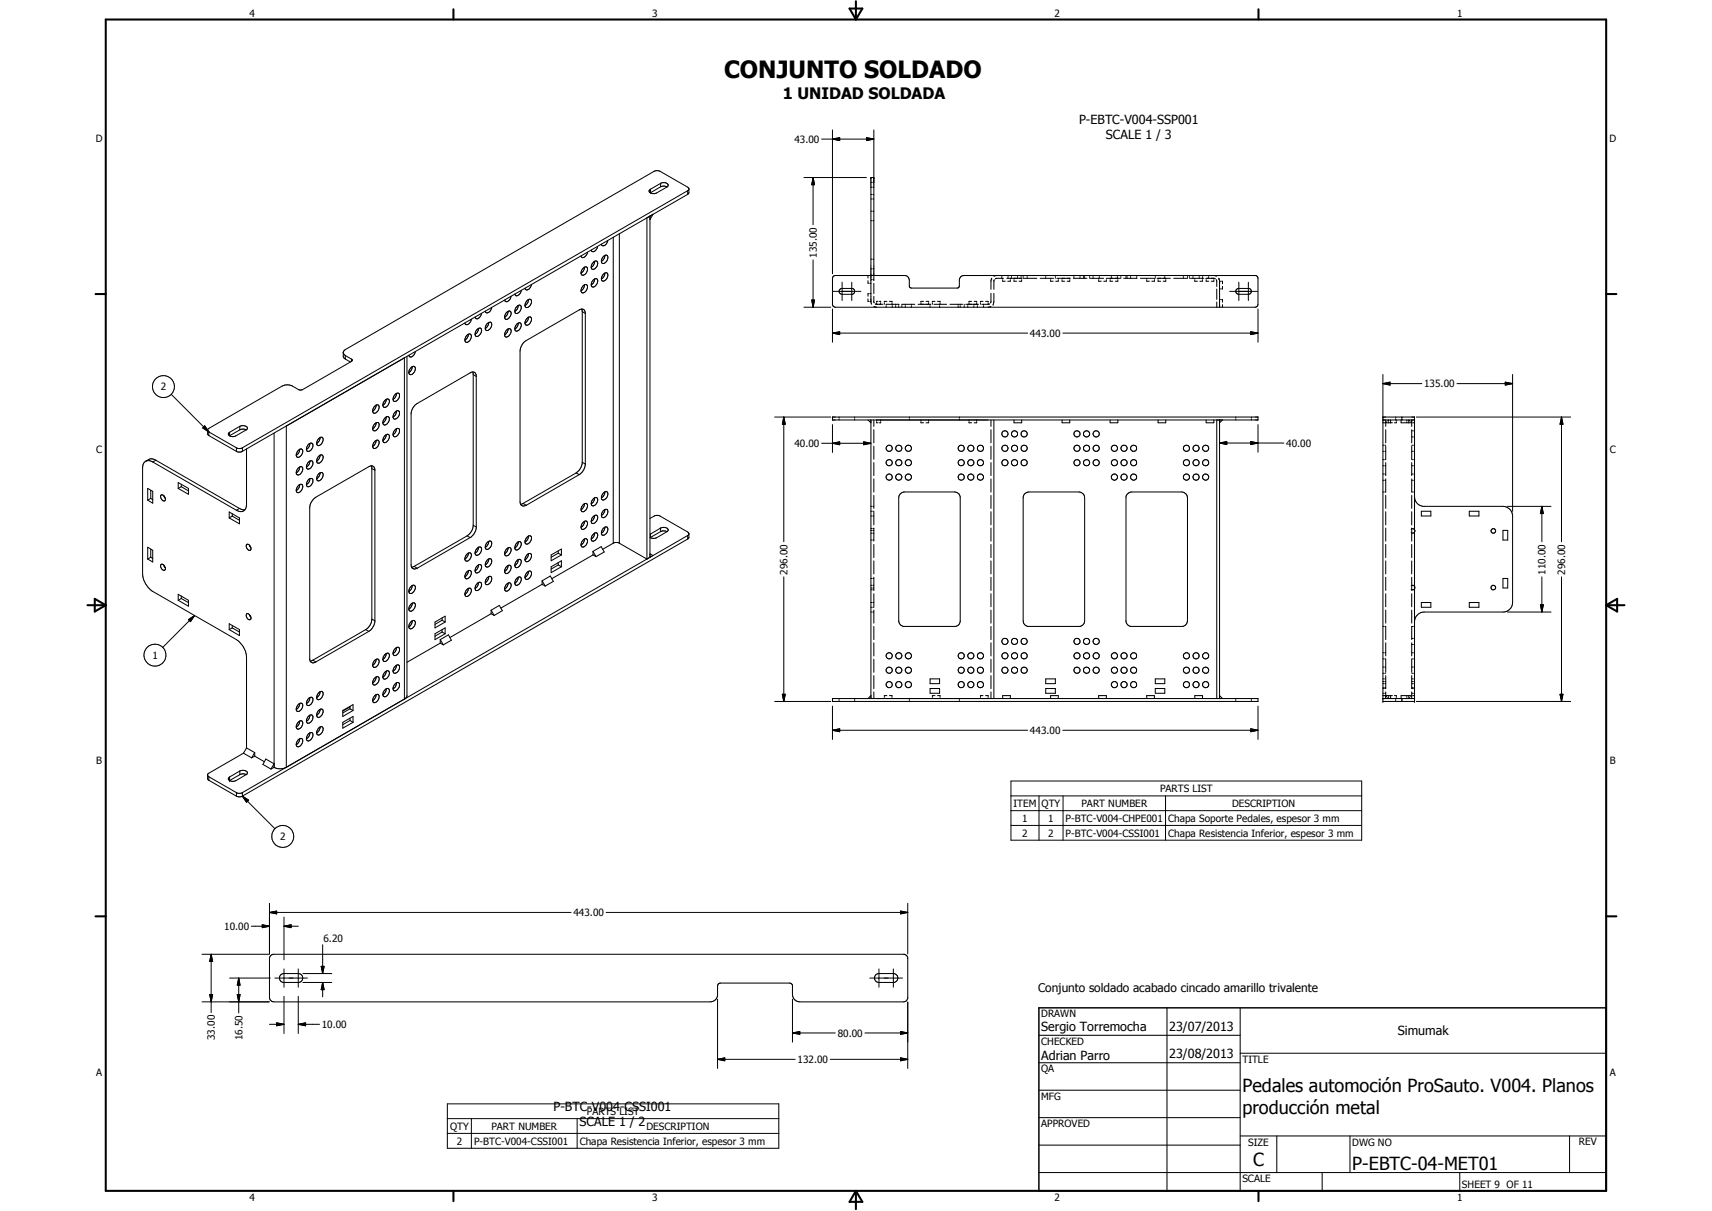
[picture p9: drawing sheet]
<svg xmlns="http://www.w3.org/2000/svg" width="594mm" height="420mm" viewBox="0 0 594 420" stroke-linecap="round" stroke-linejoin="round" font-family="sans-serif">
<defs><g id="words">
<text font-size="8.2" x="251.3" y="27">CONJUNTO SOLDADO</text>
<g font-size="6.3">
<text x="431.1" y="379">Pedales automoción ProSauto. V004. Planos</text>
<text x="431.1" y="386.5">producción metal</text>
<text x="434.8" y="404.7">C</text>
<text x="469.2" y="406">P-EBTC-04-MET01</text>
</g>
<text font-size="5.5" x="271.6" y="34.3">1 UNIDAD SOLDADA</text>
<g font-size="4.4">
<text x="374.4" y="43.2">P-EBTC-V004-SSP001</text>
<text x="383.8" y="48.4">SCALE 1 / 3</text>
<text x="361.3" y="357.5">Sergio Torremocha</text>
<text x="405.7" y="357.7">23/07/2013</text>
<text x="485" y="359.2">Simumak</text>
<text x="361.3" y="367.9">Adrian Parro</text>
<text x="405.7" y="367.2">23/08/2013</text>
<text x="192.1" y="385.5">P-BTC-V004-CSSI001</text>
<text x="201.1" y="390.7">SCALE 1 / 2</text>
</g>
<text font-size="4.1" x="360.2" y="344.3">Conjunto soldado acabado cincado amarillo trivalente</text>
<g font-size="3.5">
<text x="86.6" y="5.8">4</text>
<text x="226.3" y="5.8">3</text>
<text x="365.9" y="5.8">2</text>
<text x="505.6" y="5.8">1</text>
<text x="33.3" y="49.4">D</text>
<text x="275.7" y="49.6">43.00</text>
<text x="558.5" y="49.4">D</text>
<text x="283.5" y="89.4" transform="rotate(-90 283.5 89.4)">135.00</text>
<text x="357.4" y="116.9">443.00</text>
<text x="55.8" y="135.5">2</text>
<text x="494.2" y="134.4">135.00</text>
<text x="275.7" y="155.1">40.00</text>
<text x="446.4" y="155">40.00</text>
<text x="33.4" y="157.3">C</text>
<text x="558.6" y="157.3">C</text>
<text x="273.3" y="199.3" transform="rotate(-90 273.3 199.3)">296.00</text>
<text x="536.3" y="199.3" transform="rotate(-90 536.3 199.3)">110.00</text>
<text x="543.1" y="199.3" transform="rotate(-90 543.1 199.3)">296.00</text>
<text x="52.9" y="228.6">1</text>
<text x="357.4" y="254.6">443.00</text>
<text x="33.4" y="265.2">B</text>
<text x="558.6" y="265.2">B</text>
<text x="402.5" y="274.9">PARTS LIST</text>
<text x="351.7" y="280">ITEM</text>
<text x="361.4" y="280">QTY</text>
<text x="375.3" y="280">PART NUMBER</text>
<text x="427.6" y="280">DESCRIPTION</text>
<text x="354.7" y="285.1">1</text>
<text x="363.8" y="285.1">1</text>
<text x="369.8" y="285.1">P-BTC-V004-CHPE001</text>
<text x="405.4" y="285.2">Chapa Soporte Pedales, espesor 3 mm</text>
<text x="97.2" y="291.5">2</text>
<text x="354.7" y="290.2">2</text>
<text x="363.8" y="290.2">2</text>
<text x="369.8" y="290.2">P-BTC-V004-CSSI001</text>
<text x="405.4" y="290.3">Chapa Resistencia Inferior, espesor 3 mm</text>
<text x="199" y="317.8">443.00</text>
<text x="77.8" y="322.6">10.00</text>
<text x="112.2" y="326.9">6.20</text>
<text x="361.3" y="353">DRAWN</text>
<text x="111.7" y="356.7">10.00</text>
<text x="290.7" y="359.6">80.00</text>
<text x="74.5" y="360.8" transform="rotate(-90 74.5 360.8)">33.00</text>
<text x="84.1" y="360.9" transform="rotate(-90 84.1 360.9)">16.50</text>
<text x="361.3" y="362.5">CHECKED</text>
<text x="276.8" y="368.9">132.00</text>
<text x="431.1" y="368.7">TITLE</text>
<text x="33.4" y="373.2">A</text>
<text x="361.3" y="372.1">QA</text>
<text x="558.6" y="373.2">A</text>
<text x="361.3" y="381.6">MFG</text>
<text x="203.6" y="386.8">PARTS LIST</text>
<text x="156.2" y="392">QTY</text>
<text x="170.5" y="392">PART NUMBER</text>
<text x="224.3" y="392">DESCRIPTION</text>
<text x="361.3" y="391.1">APPROVED</text>
<text x="158.5" y="397.1">2</text>
<text x="164.5" y="397.1">P-BTC-V004-CSSI001</text>
<text x="201.2" y="397.2">Chapa Resistencia Inferior, espesor 3 mm</text>
<text x="433.1" y="397.5">SIZE</text>
<text x="469.2" y="397.5">DWG NO</text>
<text x="547.9" y="397.4">REV</text>
<text x="431.1" y="410.2">SCALE</text>
<text x="507.3" y="412.3">SHEET 9 OF 11</text>
<text x="86.6" y="416.7">4</text>
<text x="226.3" y="416.7">3</text>
<text x="365.9" y="416.7">2</text>
<text x="505.6" y="416.7">1</text>
</g>
</g></defs>
<g fill="none" stroke="#000" stroke-width=".35">
<path d="M285.1 48.3h18.1M288.9 48.3l2.5-.5v1zM288.9 45.1v49.9M300.7 47.8l2.5 .5-2.5 .5zM303.2 45.1v52.3M225.5 75l1.1-.7-1.1 1.9M225.5 75v118.3M225.5 75l-1 .6v118.4M225.7 65.7v1.2M225.7 66.9h-.1M229.2 63.6a1.68 1.68 0 0 1 2.7 .8l-.5 .5M229.2 63.6l-3.5 2.1"/>
<path d="M229.2 64.8l-3.5 2.1M229.2 63.6v1.2M229.2 64.8l1.3-.2 .9 .3M231.4 64.9l-3.5 2a1.74 1.74 0 0 1-2.7-.8l.5-.4M238.6 67.4l.4-.4v-1.6l-.4-.5-9.5-5.5-1.1-.2-1 .2-107.2 61.9-.7 .9v1.5l.7 .9M238.6 66.2l-154.5 89.2M238.6 67.4l-154.5 89.2M238.6 66.2v1.2M239 65.7l-.4 .5M279 61.6h21.6M282.1 61.6l.6 2.5h-1zM282.1 61.6v16.4"/>
<path d="M302.2 63.2h.3M302.2 64.9h.3M302.2 73.3h.3M302.2 76.6h.3M302.2 69h.3M302.2 67.5h.3M302.9 63.2h.3M302.9 64.9h.3M302.9 73.3h.3M302.9 76.6h.3M302.9 69h.3M302.9 67.5h.3"/>
<path d="M303.2 61.6h-1v43M184.4 98.7a1.61 1.61 0 0 1-2.1 1.7l-.1-.4M202.3 99.2l.8-.5a.99 .99 0 0 1 .8 .7 .99 .99 0 0 1-.3 1.1 1.16 1.16 0 0 1-.7 .9 1.16 1.16 0 0 1-1.2-.1l.1-1.3zM202.5 92.9l.6-.3a1.01 1.01 0 0 1 .8 .7 1.01 1.01 0 0 1-.3 1.1 1.16 1.16 0 0 1-1.9 .7 2.27 2.27 0 0 1 .8-2.2zM202.8 92.7a2.36 2.36 0 0 1-1.2 2.1M202.8 98.8v.3a2.23 2.23 0 0 1-1.2 1.8M203.9 87.5a1.96 1.96 0 0 1-2 1.8l-.3-.5M205.8 91.1l.4-.4a.86 .86 0 0 1 1.2 .2 .86 .86 0 0 1-.1 1.1 1.48 1.48 0 0 1-2 1.3 1.96 1.96 0 0 1 .5-2.2zM205.8 97.2a.91 .91 0 0 1 1.4-.4 .91 .91 0 0 1 .1 1.4 1.42 1.42 0 0 1-2 1.2 2.05 2.05 0 0 1 .5-2.2zM206.3 96.8a2.36 2.36 0 0 1-1.2 2M206.3 90.7l-.4 1.3-.8 .8M207.4 85.5a1.54 1.54 0 0 1-2.1 1.6l-.2-.4"/>
<path d="M209.3 89.1a.88 .88 0 0 1 1.3-.5 .88 .88 0 0 1 .2 1.4 1.28 1.28 0 0 1-.7 1.2 1.28 1.28 0 0 1-1.4-.1v-1zM209.3 95.2l.7-.5a.97 .97 0 0 1 1 .6 .97 .97 0 0 1-.3 1.1l-1.2 1.1a1.04 1.04 0 0 1-.9-.7 1.04 1.04 0 0 1 .4-1.1zM209.9 88.6a2.34 2.34 0 0 1-1.2 2.1M209.9 94.7a2.46 2.46 0 0 1-1.2 2.1M210.9 83.4a1.66 1.66 0 0 1-2.1 1.7l-.1-.4M212.8 82.3v106.2M214.9 81.1v107.4M282.1 90.2v16.4M289.1 96l.8-.4h24a1.65 1.65 0 0 1 1.6 1.7v2.1l.7 .5h16l.7-.5 .2-3 .6-.6 .9-.2h101l.7 .4 .2 .6v9l-.2 .6-.7 .4h-145.7l-.8-.4-.2-.6v-9zM292.2 97.9v6.4M295.6 97.9v6.4M301.2 97.4v.9h.3"/>
<path d="M301.2 95.6v.9M301.9 98.3h.3M302.2 89.9h.3M302.2 93.3h.3M302.2 97h.3M302.2 95.5h.3M302.9 89.9h.3M302.9 93.3h.3M302.9 97h.3M302.9 95.5h.3M303.2 98.3v3.6M344.1 96.6l-.2 1v2.8"/>
<path d="M345 97.1l-.1 3.3M345.9 95.6l-1 .2M347.6 95.6v.3M347.6 96.3v.3M347.9 96.6v.3M347.9 97.3v.3h.9M348.2 96.6l-2.8 .1M349.4 96.6h5.1v.3M349.8 95.6v.3M349.8 96.3v.3M350.6 96.6v.3M350.6 97.3v.3h-.9"/>
<path d="M351 95.6v.3M351 96.3v.3M351.9 96.6v.3M351.9 97.3v.3h.9M353.1 95.6v.3M353.1 96.3v.3M354.3 95.6v.3M354.3 96.3v.3M354.5 97.3v.3h-.9M355 95.6v.3M355 96.3v.3M355.2 96.6h4.6"/>
<path d="M356.4 95.6v.3M356.4 96.3v.3M361 96.6h4.6M362.9 95.6v.3M362.9 96.3v.3M364.6 96.6v.3M364.6 97.3v.3h.9M366.2 95.6v.3M366.2 96.3v.3M366.7 96.6h4.7M367.2 96.6v.3M367.2 97.3v.3h-.9"/>
<path d="M368.5 96.6v.3M368.5 97.3v.3h.9M371.2 96.6v.3M371.2 97.3v.3h-.9M372.5 96.6h4.7M372.7 95.6v.3M372.7 96.3v.3M374.8 95.6v.3M374.8 96.3v.3M376 95.6v.3M376 96.3v.3M376.4 95.6v.3"/>
<path d="M376.4 96.3v.3M378.1 95.6v.3M378.1 96.3v.3M378.3 96.6h4.7M379.3 95.6v.3M379.3 96.3v.3M381.2 96.6v.3M381.2 97.3v.3h.9M381.5 95.6v.3M381.5 96.3v.3M383.9 96.6v.3M383.9 97.3v.3h-.9"/>
<path d="M384.1 96.6h4.7M385.2 96.6v.3M385.2 97.3v.3h.9M385.6 95.6v.3M385.6 96.3v.3M387.8 95.6v.3M387.8 96.3v.3M387.9 96.6v.3M387.9 97.3v.3h-.9M389 95.6v.3M389 96.3v.3M389.9 96.6h4.6"/>
<path d="M390.7 95.6v.3M390.7 96.3v.3M391.1 95.6v.3M391.1 96.3v.3M392.3 95.6v.3M392.3 96.3v.3M394.5 95.6v.3M394.5 96.3v.3M395.7 96.6h4.6M397.9 96.6v.3M397.9 97.3v.3h.9M400.6 96.6v.3"/>
<path d="M400.6 97.3v.3h-.9M400.9 95.6v.3M400.9 96.3v.3M401.5 96.6h4.6M401.9 96.6v.3M401.9 97.3v.3h.9M404.2 95.6v.3M404.2 96.3v.3M404.5 96.6v.3M404.5 97.3v.3h-.9M407.3 96.6h4.6M410.6 95.6v.3"/>
<path d="M410.6 96.3v.3M412.1 95.6v.3M412.1 96.3v.3M412.7 95.6v.3M412.7 96.3v.3M413.1 96.6h4.6M414 95.6v.3M414 96.3v.3M414.6 96.6v.3M414.6 97.3v.3h.9M416.1 95.6v.3M416.1 96.3v.3"/>
<path d="M417.3 97.3v.3h-.9M417.3 95.6v.3M417.3 96.3v.6M418.5 97.3v.3h.9M419.4 95.6v.3M419.4 96.3v.3M421.2 96.6h-2.7v.3M421.2 96.6v.3M421.2 97.3v.3h-.9M421.2 96.6l.5 .1M421.2 95.6l1 .2M422.1 97.1l.1 2.3"/>
<path d="M422.9 96.6l.3 1M423.2 97.6v9M423.2 97.6h.3M423.9 97.6h.3v.9M424.2 99.4v.8h-.3M429.9 97.9v6.4M433.2 97.9v6.4M162 116.4l.8-.5a.99 .99 0 0 1 .8 .7 .99 .99 0 0 1-.3 1 1.11 1.11 0 0 1-.8 1 1.11 1.11 0 0 1-1.2-.4l.2-1.1zM162.5 116a2.47 2.47 0 0 1-1.2 2M163.6 110.7a1.66 1.66 0 0 1-2.1 1.7l-.2-.3M165.5 114.3a.91 .91 0 0 1 1.4-.4 .91 .91 0 0 1 .1 1.4 1.42 1.42 0 0 1-2 1.2 2.05 2.05 0 0 1 .5-2.2zM166 113.9a2.36 2.36 0 0 1-1.2 2.1"/>
<path d="M167.1 108.7a1.65 1.65 0 0 1-2 1.8l-.2-.5M169 112.3l.7-.5a.97 .97 0 0 1 1 .6 .97 .97 0 0 1-.3 1.1l-1.2 1.2a1.04 1.04 0 0 1-.9-.8 1.04 1.04 0 0 1 .4-1.1zM169.6 111.9a2.46 2.46 0 0 1-1.2 2.1M170.6 106.7a1.61 1.61 0 0 1-2.1 1.6l-.1-.4M176 114.3l.4-.2a.94 .94 0 0 1 1 .5 .94 .94 0 0 1-.3 1.2 1.17 1.17 0 0 1-.7 1 1.17 1.17 0 0 1-1.2-.2v-1zM176 108.2l.6-.3a.99 .99 0 0 1 .8 .7 .99 .99 0 0 1-.3 1 1.2 1.2 0 0 1-1.8 1 1.94 1.94 0 0 1 .7-2.4zM176.3 108a2.46 2.46 0 0 1-1.2 2.1M176.3 114.1a2.46 2.46 0 0 1-1.2 2.1M177.3 102.8a1.56 1.56 0 0 1-2 1.6l-.2-.3M179.5 106.2a.84 .84 0 0 1 1.2-.1 .84 .84 0 0 1 .1 1.2 1.29 1.29 0 0 1-.7 1.2 1.29 1.29 0 0 1-1.4-.1 2.27 2.27 0 0 1 .8-2.2zM179.5 112.3a.91 .91 0 0 1 1.3 .1 .91 .91 0 0 1-.2 1.3 1.14 1.14 0 0 1-.6 1.1 1.14 1.14 0 0 1-1.3-.2 2.3 2.3 0 0 1 .8-2.3zM179.8 106a2.46 2.46 0 0 1-1.2 2.1"/>
<path d="M179.8 112.1a2.36 2.36 0 0 1-1.2 2.1M180.9 100.8a1.81 1.81 0 0 1-2 1.7l-.3-.5M182.8 104.4l.7-.5a.84 .84 0 0 1 .9 .4 .84 .84 0 0 1-.1 1 1.28 1.28 0 0 1-.7 1.2 1.28 1.28 0 0 1-1.4-.2v-.9zM182.8 110.5l.9-.6a.89 .89 0 0 1 .8 .6 .89 .89 0 0 1-.2 .9 1.28 1.28 0 0 1-.7 1.2 1.28 1.28 0 0 1-1.4-.1v-1zM183.4 103.9a2.39 2.39 0 0 1-1.2 2.1M183.4 110.1l-.3 1-.9 1M201.8 107.2l.3 .9M202.1 108.1v52.6a5.1 5.1 0 0 1-2.2 3.4M202.1 108.1l1 .7M203.1 108.8v52.2M203.1 108.8a1.29 1.29 0 0 0-.6-1.4 1.29 1.29 0 0 0-1.5 .1l-18.4 10.7a4.6 4.6 0 0 0-2.1 3.6v52.3a1.32 1.32 0 0 0 .6 1.3 1.32 1.32 0 0 0 1.5-.1M279 106.6h9.3"/>
<path d="M281.7 104.1h1l-.6 2.5zM288.9 115.6l2.5-.5v1zM288.9 107.2v11.5M288.9 115.6h67.7M289 101.1h9.7M291.4 100.5l.6-.4h3.8a1.06 1.06 0 0 1 .8 1 1.06 1.06 0 0 1-.8 1h-3.8l-.8-.6zM301.2 103.7v.9h.3M301.5 101.9h-.3v.9M301.9 104.6h.3M301.9 101.9h.3M302.2 104.6l.3 1M303.2 102.8l.2 2.3"/>
<path d="M303.2 106.3l1 .3M303.7 105.5l2.7 .1M304.2 105.2v.4M304.7 104.6h-.5v.3M305.1 104.6h.5v.3M305.6 105.2v.4M306.9 105.2v.4M307.5 106.3v.3M307.8 104.6h-.9v.3M308.6 104.6h.9v.3M309.5 105.2v.4M309.6 105.6v.3"/>
<path d="M309.6 106.3v.3M310.8 105.6v.3M310.8 106.3v.3M311.9 105.6v.3M311.9 106.3v.3M311.9 105.6h-4.4v.3M313 105.6v.3M313 106.3v.3M313 105.6h4.5M314.1 105.6v.3M314.1 106.3v.3M316.3 105.6v.3"/>
<path d="M316.3 106.3v.3M318.6 105.6h4.4M319.6 105.2v.4M320.5 104.6h-.9v.3M321.3 104.6h.9v.3M322.2 105.2v.4M322.7 105.6v.3M322.7 106.3v.3M323.5 105.2v.4M324.1 105.6h4.4M324.4 104.6h-.9v.3M325.3 104.6h.9v.3"/>
<path d="M326 105.6v.3M326 106.3v.3M326.2 105.2v.4M329.6 105.6h4.4M332.5 105.6v.3M332.5 106.3v.3M333.2 105.6v.3M333.2 106.3v.3M334.6 105.6v.3M334.6 106.3v.3M335.1 105.6h4.4M335.8 105.6v.3"/>
<path d="M335.8 106.3v.3M336.2 105.2v.4M337.1 104.6h-.9v.3M337.9 105.6v.3M337.9 106.3v.3M338 104.6h.9v.3M338.9 105.2v.4M339.2 105.6v.3M339.2 106.3v.3M340.2 105.2v.4M341.1 104.6h-.9v.3M341.3 105.6v.3"/>
<path d="M341.3 106.3v.3M342 104.6h.9v.3M342.9 105.2v.4M343.4 105.5l-2.7 .1M343.9 101.8l-.2 3.3M343.9 106.3l-1 .3M344.9 101.8v2.8l-.3 1M368.8 115.6h67.7M422.2 100.3v3.6M422.2 104.8v1.8M423.2 103.9h.3M423.2 100.2h.3"/>
<path d="M423.9 103.9h.3v.9M424.2 105.7v.9M426.7 101.1h9.7M429 100.5l.6-.4h3.8a1.06 1.06 0 0 1 .8 1 1.06 1.06 0 0 1-.8 1h-3.8a1.08 1.08 0 0 1-.6-1.6zM434 115.1l2.5 .5-2.5 .5zM436.5 107.2v11.5M59.4 136.8l13.1 13.1M119.1 122.4l.7 1M119.8 123.4l2.2 1.2M119.8 124.6l1.8 1M119.8 123.4v1.2M122 125.4l-17.2 9.9h-1l-3.2-1.7h-1.8l-.9 .3-25.4 14.7-.5 .5v1.6l.5 .4"/>
<path d="M122 124.6l.3 .3-.3 .5M122 124.6v.8M133.5 138.9l.4-.3a.83 .83 0 0 1 1.2 .1 .83 .83 0 0 1-.1 1.2 1.47 1.47 0 0 1-2 1.2 2.02 2.02 0 0 1 .5-2.2zM134.1 138.6a2.68 2.68 0 0 1-1.3 2M137.1 136.9a.89 .89 0 0 1 1.3-.4 .89 .89 0 0 1 .2 1.3 1.42 1.42 0 0 1-2 1.3 2.05 2.05 0 0 1 .5-2.2zM137.6 136.5a2.36 2.36 0 0 1-1.2 2.1M141.2 123.7v117.9l-.9 1M142.7 127.4l.3-.1a.91 .91 0 0 1 1.1 .3 .91 .91 0 0 1-.2 1.2 1.19 1.19 0 0 1-2 .8l.1-1.2zM143.1 127.2a2.51 2.51 0 0 1-1.2 2.1M144.1 122a1.69 1.69 0 0 1-2.1 1.7l-.1-.4M164 129.1l.2 53.4a5.1 5.1 0 0 1-2.1 3.4M164.2 130l1.1 .6"/>
<path d="M479.9 133.1l2.4-.5v1zM479.9 129.9v113.5h10.9v-98.7h-10.9M479.9 133.1h13.5M505.6 133.1h19.3M522.3 132.6l2.6 .5-2.6 .5zM524.9 129.9v47.5M54.1 159.7a2.55 2.55 0 0 0-2.5-.3l-1.1 .6M54.1 159.7l-1.1 .6M54.1 159.7l29 16.7M71 147.7l1.5 2.2-2.1-1.4zM72 149.4l.5 .5M72.5 149.9l9.5 5.5"/>
<path d="M72.5 151.1l9.5 5.5M72.5 149.9v1.2M79.7 150v1.2M79.7 150l-.5 .4 .5 .8M82 155.4l.8 .2 1.3-.2M82 155.4v1.2M82 156.6l.8 .2 1.3-.2M83.2 147.9a1.74 1.74 0 0 1 2.6 .8l-4.1 2.6-.9 .2-1.1-.3M83.2 147.9l-3.5 2.1M83.2 149.1l-3.5 2.1M83.2 147.9v1.2M83.2 149.1l.7-.2 1.6 .2"/>
<path d="M84.1 155.4v1.2M85.5 155.8v19.2a2.15 2.15 0 0 1-1 2.3 2.15 2.15 0 0 1-2.5-.3M95.1 150.3v115.9M103.5 156.3l.4-.3a.83 .83 0 0 1 1.1 .1 .83 .83 0 0 1-.1 1.1 1.38 1.38 0 0 1-2 1.1v-.9zM104 155.9a2.39 2.39 0 0 1-1.2 2M107 154.3a.89 .89 0 0 1 .7-.6 .89 .89 0 0 1 .9 .5 1.75 1.75 0 0 1-2.1 2.3 2.14 2.14 0 0 1 .5-2.2zM107.6 153.8l-.3 1.1-1 1M107.6 159.9a2.39 2.39 0 0 1-1.3 2.2M110.5 152.2l.7-.4a.83 .83 0 0 1 1 .3 .83 .83 0 0 1-.2 1.1 1.46 1.46 0 0 1-1.9 1.2l-.2-.9zM110.5 158.4a.9 .9 0 0 1 1.3-.5 .9 .9 0 0 1 .2 1.4 1.38 1.38 0 0 1-1.9 1.2l-.2-.9zM111.1 157.9l-.3 1.1-.9 1M111.1 151.8l-.3 1.1-.9 1"/>
<path d="M130 147.1a.85 .85 0 0 1 .8-.5 .85 .85 0 0 1 .8 .6 1.91 1.91 0 0 1-2 2.2 1.7 1.7 0 0 1 .4-2.3zM130 141a.9 .9 0 0 1 1.3-.4 .9 .9 0 0 1 .1 1.3v.3a1.19 1.19 0 0 1-2 .8l-.1-.7zM130 153.2a.9 .9 0 0 1 1.3-.4 .9 .9 0 0 1 .1 1.4 1.37 1.37 0 0 1-1.9 1.2l-.2-.8zM130.5 140.6l-.2 1-1 1.1M130.5 146.7a2.46 2.46 0 0 1-1.2 2.1M130.5 152.8a2.46 2.46 0 0 1-1.2 2.1M133.5 145.1a.9 .9 0 0 1 1.3-.5 .9 .9 0 0 1 .2 1.4 1.55 1.55 0 0 1-2 1.2v-1.4zM133.5 151.2l.6-.5a.83 .83 0 0 1 1 .4 .83 .83 0 0 1-.1 1 1.48 1.48 0 0 1-2 1.3 1.97 1.97 0 0 1 .5-2.2zM134.1 150.8a2.35 2.35 0 0 1-1.3 2M134.1 144.7l-.5 1.3-.8 .7M136.9 143.3l.5-.6a.77 .77 0 0 1 1.1 0 .77 .77 0 0 1 .1 1 1.54 1.54 0 0 1-2 1.5l-.2-.8zM137.1 149.1a.9 .9 0 0 1 1.3-.4 .9 .9 0 0 1 .2 1.4l-.7 1a.83 .83 0 0 1-1 .4 .83 .83 0 0 1-.5-1z"/>
<path d="M137.6 142.6l-.4 1.3-.8 .8M137.6 148.7a2.36 2.36 0 0 1-1.2 2.1M268.8 144.7h19.5M272 144.7l.5 2.5h-1zM272 144.7v43.3M285.1 153.8h17.1M288.9 153.8l2.5-.5v1zM288.9 144.7h147.6v1h-147.6zM288.9 147.3v9.7M291.2 144.7v.3M291.2 145.4v.3M296.6 144.7v.3"/>
<path d="M296.6 145.4v.3M299.7 153.3l2.5 .5-2.5 .5zM301.2 145.7l1 1M302.2 145.7v96.7M303.2 145.7v2.3M303.2 149.1v4.6M303.2 154.8v4.5M304.2 146.3v.4h.5M304.2 145.7v.3M305.6 146.3v.4h-.5M305.6 145.7v.3M315.5 144.7v.3"/>
<path d="M315.5 145.4v.3M319.6 146.3v.4h.9M319.6 145.7v.3M322.2 146.3v.4h-.9M322.2 145.7v.3M332.9 144.7v.3M332.9 145.4v.3M336.2 145.7v.3M336.2 146.3v.4h.9M338.9 145.7v.3M338.9 146.3v.4h-.9M343.9 145.7v2.3"/>
<path d="M343.9 149.1v4.6M343.9 154.8v4.5M344.9 145.7v96.7M351.9 145.7v1h2.6v-1M368.5 145.7v1h2.7v-1M385.2 145.7v1h2.7v-1M401.9 145.7v1h2.6v-1M418.5 145.7v1h2.7v-1M422.2 145.7v96.7M423.2 153.7l2.5-.5v1zM423.2 145.7v96.7M423.2 153.7h22.3"/>
<path d="M424.2 145.7l-1 1M428.8 144.7v.3M428.8 145.4v.3M434 153.2l2.5 .5-2.5 .5zM434.2 144.7v.3M434.2 145.4v.3M436.5 147.3v9.6M479.9 154.5h.3M479.9 156.6h.3M479.9 145.7h10.9M479.9 146.7h3.3M479.9 159.5h.3"/>
<path d="M480.5 154.5h.4M480.5 156.6h.4M480.5 159.5h.4M480.9 145.7v2.3M480.9 149.1v4.6M480.9 154.8v4.5M481.2 146.3l-.3 .4M481.5 146l.4-.3v.3M481.9 146.3v.4M482.5 145.7v1M484.3 144.7v.3M484.3 145.4v.3"/>
<path d="M484.5 146.3v.4h-.6M484.5 145.7v.3M486.2 145.7v1h3.3M486.4 144.7v.3M486.4 145.4v.3M486.5 144.7v.3M486.5 145.4v.3M488.2 145.7v.3M488.2 146.3v.4M489.2 146l-.3-.3v1M489.5 146.3l.4 .4M489.9 154.5h.3"/>
<path d="M489.9 156.6h.3M489.9 149.5h.3M489.9 151.6h.3M489.9 145.7v2.3M489.9 149.1v4.6M489.9 154.8v4.5M489.9 159.5h.3M490.2 146.7h.6M490.6 154.5h.2M490.6 156.6h.2M490.6 149.5h.2M490.6 151.6h.2"/>
<path d="M490.6 159.5h.2M491.5 144.7h53.5M541.9 144.7l.5 2.5h-1zM541.9 144.7v43.3M51.3 169.5l1.7 1v4.1l-1.7-1.1zM52.3 170.1v2.8M52.3 172.9l.7 .5M52.3 172.9l-1 .6M53 160.3a2.16 2.16 0 0 0-2.5-.2 2.16 2.16 0 0 0-1 2.2v36.8a7.9 7.9 0 0 0 3.5 6.1l29 16.7a7.9 7.9 0 0 1 3.5 5.7v31.9M53 160.3l29 16.7M55.8 171.9l.1-.2a1.33 1.33 0 0 1 1.3 2 1.38 1.38 0 0 1-1.4-1.8zM56.8 172l.6 .9"/>
<path d="M61.8 167.4l3.6 2.1v2l-3.6-2zM62.9 168.1v.8M62.9 168.9l2.5 1.4M62.9 168.9l-1.1 .6M79.5 177.6l3.6 2.1v2l-3.6-2zM80.6 178.2v.9M80.6 179.1l2.5 1.4M80.6 179.1l-1.1 .6M83.1 176.4l1 .4 .9 .1M83.1 176.4l-1.1 .6M103.5 162.4l.6-.4a.92 .92 0 0 1 1 .5 .92 .92 0 0 1-.3 1.1 1.11 1.11 0 0 1-.8 1 1.11 1.11 0 0 1-1.2-.3l.1-.9zM103.7 168.4a.84 .84 0 0 1 1.2-.2 .84 .84 0 0 1 0 1.3 1.38 1.38 0 0 1-1.9 1.2 1.94 1.94 0 0 1 .7-2.3z"/>
<path d="M104 162l-.2 1.1-1 1M104 168.1l-.2 1.1-1 1M107 160.4a.89 .89 0 0 1 .7-.6 .89 .89 0 0 1 .9 .5 1.94 1.94 0 0 1-1.8 2.4 1.51 1.51 0 0 1 .2-2.3zM107 166.5a.93 .93 0 0 1 1.6-.1 1.93 1.93 0 0 1-1.9 2.4 1.68 1.68 0 0 1 .3-2.3zM107.6 166.1a2.35 2.35 0 0 1-1.3 2M110.7 164.3a.87 .87 0 0 1 1.3-.1 1.92 1.92 0 0 1-1.8 2.6 1.78 1.78 0 0 1 .5-2.5zM111.1 164l-.3 1.1-.9 1M128.9 161.6v53.8a4.7 4.7 0 0 1-2 3M129 162.6l1.1 .6M181.5 174.7l-.8 .3M181.5 174.7l1.1 .6M199.9 164.1l-18.4 10.6"/>
<path d="M199.9 164.1l1.1 .6M201 164.7l-18.4 10.6M202.1 160.4l1 .6M202.3 175.2a.89 .89 0 0 1 1.3-.5 .89 .89 0 0 1 .1 1.4 1.33 1.33 0 0 1-1.9 1.2 2 2 0 0 1 .5-2.1zM202.8 174.8a2.36 2.36 0 0 1-1.2 2M203.1 161a4.7 4.7 0 0 1-2.1 3.7M205.8 179.3a.9 .9 0 0 1 1.3-.5 .9 .9 0 0 1 .2 1.4 1.34 1.34 0 0 1-2.1 1.1 2.06 2.06 0 0 1 .6-2zM205.8 173.1a.9 .9 0 0 1 1.3-.4 .9 .9 0 0 1 .2 1.4 1.38 1.38 0 0 1-2.1 1.1 2.1 2.1 0 0 1 .6-2.1zM206.3 178.9v.2a2.25 2.25 0 0 1-1.2 1.8M206.3 172.7a2.36 2.36 0 0 1-1.2 2.1M209.3 177.2l.9-.5a1.01 1.01 0 0 1 .8 .7 1.01 1.01 0 0 1-.3 1 1.32 1.32 0 0 1-1.8 1l-.2-1.1zM209.3 171.1l1.1-.5a1.61 1.61 0 0 1 .5 1.6 1.61 1.61 0 0 1-1.1 1.2l-.5 .1a1.21 1.21 0 0 1-.7-1 1.21 1.21 0 0 1 .6-1.2z"/>
<path d="M209.9 170.7a2.46 2.46 0 0 1-1.2 2.1M209.9 176.8a2.46 2.46 0 0 1-1.2 2.1M225.5 179.9l2-1h1.3l10 5.8 .2 .3v1.6l-.4 .4M302.2 175.7h.3M302.2 177.4h.3M302.2 179h.3M302.9 175.7h.3M302.9 177.4h.3M302.9 179h.3M303.2 160.5v4.5M303.2 166.2v4.5M303.2 171.9v4.5"/>
<path d="M303.2 177.5v4.6M312.4 171.4l.8-.6 .7-.1h17.3a2.09 2.09 0 0 1 2 1.6v43.4l-.3 .7-.4 .5-1 .4h-18a2.09 2.09 0 0 1-1.6-1.9v-42.7zM343.9 160.5v4.5M343.9 166.2v4.5M343.9 171.9v4.5M343.9 177.5v4.6M355.5 171.4l.9-.6 .6-.1h17.4a2.09 2.09 0 0 1 2 2v42.7l-.3 1-.4 .5-1 .4h-18l-1.2-.6-.5-1.3v-42.7zM391.2 171.4l.8-.6 .7-.1h17.3a2.09 2.09 0 0 1 2.1 2v42.7a2.09 2.09 0 0 1-1.7 1.9h-18l-1-.4-.6-.8-.1-43.8zM479.9 164.5h.3M479.9 161.6h.3M479.9 170.7h.3M479.9 166.6h.3"/>
<path d="M480.5 164.5h.4M480.5 161.6h.4M480.5 166.6h.4M480.9 166.2v4.5h-.4M480.9 160.5v4.5M480.9 171.9v4.5M480.9 177.5v4.6M489.9 164.5h.3M489.9 161.6h.3M489.9 166.2v4.5h.3M489.9 160.5v4.5M489.9 171.9v4.5"/>
<path d="M489.9 177.5v4.6M489.9 166.6h.3M490.6 164.5h.2M490.6 161.6h.2M490.6 170.7h.2M490.6 166.6h.2M490.8 172.4a3.4 3.4 0 0 0 3 3.3h27.7a3.4 3.4 0 0 1 3.4 3.3v30a3.5 3.5 0 0 1-2.9 3.3h-27.8a3.4 3.4 0 0 0-3.4 3.4M493.2 177.4h3.3v1.6h-3.3zM509.9 177.4h3.3v1.6h-3.3zM523.1 175.7h15.1M535 175.7l.6 2.5h-1.1zM535 175.7v12.3"/>
<path d="M51.3 189.9l1.7 1v4.1l-1.7-1zM52.3 190.5v2.8M52.3 193.3l.7 .5M52.3 193.3l-1 .7M55.8 196a1.18 1.18 0 0 1 1.4 .4 1.18 1.18 0 0 1-.1 1.5 1.44 1.44 0 0 1-1.3-1.9zM56.8 196l.6 1M85.6 188.9a1.42 1.42 0 0 1 1.4 1.9 1.28 1.28 0 0 1-1.3-.5 1.28 1.28 0 0 1-.1-1.4zM86.5 189.1l.5 .9M143.7 196.5l-.9 .3M143.7 196.5l1.1 .6M162 192.3l.4-.3a.85 .85 0 0 1 1.1 .1 .85 .85 0 0 1-.1 1.2 1.33 1.33 0 0 1-1.9 1.2l-.2-.8zM162 198.5l.6-.5a.84 .84 0 0 1 1 .4 .84 .84 0 0 1-.2 1 1.26 1.26 0 0 1-.6 1.2 1.26 1.26 0 0 1-1.4-.2l-.1-.6z"/>
<path d="M162.1 185.9l-18.4 10.6M162.1 185.9l1 .6M162.5 191.9l-.2 1.1-1 1M162.5 198l-.2 1.1-1 1M163.1 186.5a5.2 5.2 0 0 0 2.2-3.3v-52.9a1.26 1.26 0 0 0-.8-1.2 1.26 1.26 0 0 0-1.4 .3l-18.3 10.6a4.6 4.6 0 0 0-2.1 3.3v52.9a1.27 1.27 0 0 0 .7 1.2 1.27 1.27 0 0 0 1.4-.3M163.1 186.5l-18.3 10.6M164.2 182.2l1.1 .6M165.5 190.3a.9 .9 0 0 1 1.3-.5 .9 .9 0 0 1 .2 1.4 1.38 1.38 0 0 1-2.1 1.1 2.1 2.1 0 0 1 .6-2zM165.5 196.4a.9 .9 0 0 1 1.3-.4 .9 .9 0 0 1 .2 1.4 1.48 1.48 0 0 1-2 1.2 1.97 1.97 0 0 1 .5-2.2zM166 189.9a2.36 2.36 0 0 1-1.2 2M166 196l-.4 1.3-.8 .8M169 194.4l.9-.6a1.01 1.01 0 0 1 .8 .7 1.01 1.01 0 0 1-.3 1.1 1.32 1.32 0 0 1-1.8 1l-.2-1.2z"/>
<path d="M169 188.3l1.1-.6a1.61 1.61 0 0 1 .5 1.6 1.61 1.61 0 0 1-1.1 1.2l-.5 .1a1.21 1.21 0 0 1-.7-1 1.21 1.21 0 0 1 .6-1.1zM169.6 193.9a2.46 2.46 0 0 1-1.2 2.1M169.6 187.8a2.46 2.46 0 0 1-1.2 2.1M175.8 190.5l.6-.5a.84 .84 0 0 1 1 .4 .84 .84 0 0 1-.2 1 1.38 1.38 0 0 1-2 1.1v-1zM176 196.4a.84 .84 0 0 1 1.2-.1 .84 .84 0 0 1 0 1.2 1.38 1.38 0 0 1-1.9 1.3 1.94 1.94 0 0 1 .7-2.4zM176.3 196.2a2.46 2.46 0 0 1-1.2 2.1M176.3 190.1a2.46 2.46 0 0 1-1.2 2.1M179.5 194.4a.86 .86 0 0 1 1.2-.1 .86 .86 0 0 1 .1 1.2l-.2 .3a1.16 1.16 0 0 1-.7 1 1.16 1.16 0 0 1-1.2-.2 2.3 2.3 0 0 1 .8-2.2zM179.5 188.3a.86 .86 0 0 1 1.2-.2 .86 .86 0 0 1 .1 1.3 1.38 1.38 0 0 1-2 1.2 2.09 2.09 0 0 1 .7-2.3zM179.8 194.1v.3a2.23 2.23 0 0 1-1.2 1.8M179.8 188a2.46 2.46 0 0 1-1.2 2.1M182.8 186.4a.9 .9 0 0 1 1.4-.4 .9 .9 0 0 1 .1 1.4 1.28 1.28 0 0 1-.7 1.2 1.28 1.28 0 0 1-1.4-.2v-.9z"/>
<path d="M182.8 198.7l.9-.6a1.01 1.01 0 0 1 .8 .7 1.01 1.01 0 0 1-.3 1.1 1.19 1.19 0 0 1-2 .8v-1zM183 192.3a.87 .87 0 0 1 1.3 0 1.95 1.95 0 0 1-1.8 2.5 1.84 1.84 0 0 1 .5-2.5zM183.4 186a2.39 2.39 0 0 1-1.2 2.1M183.4 192.1a2.39 2.39 0 0 1-1.2 2.1M183.4 198.2a2.39 2.39 0 0 1-1.2 2.1M191.3 192.5l3.5-2v2l-3.5 2.1zM191.3 196.6l3.5-2v2l-3.5 2.1zM193.7 191.1v.8M193.7 195.2v.8M193.7 191.9l1.1 .6M193.7 191.9l-2.4 1.4M193.7 196l1.1 .6"/>
<path d="M193.7 196l-2.4 1.4M202.5 181.1l.4-.3a.84 .84 0 0 1 1 .4 .84 .84 0 0 1-.2 1 1.46 1.46 0 0 1-1.9 1.3 2.16 2.16 0 0 1 .7-2.4zM202.5 187.2l.6-.3a.89 .89 0 0 1 .8 .5 .89 .89 0 0 1-.2 1 1.38 1.38 0 0 1-1.9 1.2 2.09 2.09 0 0 1 .7-2.4zM202.8 180.9l-.4 1.3-.8 .8M202.8 187a2.46 2.46 0 0 1-1.2 2.1M205.8 192.5l-14.3 8.3M205.8 191.3l2.8-1.6 1.1 1.8-2.9 1.6M205.8 191.3l1 1.8M205.8 191.3v1.2M205.8 192.5l1 .6M205.8 185.4l.4-.4a.84 .84 0 0 1 1.2 .2 .84 .84 0 0 1-.1 1.1 1.54 1.54 0 0 1-2 1.3 1.96 1.96 0 0 1 .5-2.2zM206.3 185a2.46 2.46 0 0 1-1.2 2.1"/>
<path d="M209.3 183.3l.7-.4a.96 .96 0 0 1 1 .5 .96 .96 0 0 1-.3 1.2 1.17 1.17 0 0 1-.7 1 1.17 1.17 0 0 1-1.3-.3v-.9zM209.9 182.9a2.46 2.46 0 0 1-1.2 2.1M212.8 188.5l.8-.3 1.3 .3M212.8 188.5l-3.7 2.1M214.9 188.5l9.6 5.5M225.5 193.3l-1 .7M225.5 192.2l1.1 .5-1.1 .6M225.7 185.3v1.2M225.7 186.5h-.1M225.7 185.3h-.2M229.2 183.2v1.2M229.2 183.2a2.15 2.15 0 0 1 2.7 .5l-.5 .8-3.5 2.1-1.1 .2-1.3-.4"/>
<path d="M229.2 183.2l-3.5 2.1M229.2 184.4l-3.5 2.1M229.2 184.4l.7-.2 1.5 .2M238.6 185.8v1.2M238.6 185.8l-154.5 89.2M238.6 187l-154.5 89.2M239 185.3l-.4 .5M302.2 184h.3M302.2 187.4h.3M302.2 185h.3M302.2 183.4h.3M302.9 184h.3"/>
<path d="M302.9 187.4h.3M302.9 185h.3M302.9 183.4h.3M303.2 183.2v4.5M303.2 188.9v4.6M303.2 194.6v4.5M343.9 183.2v4.5M343.9 188.9v4.6M343.9 194.6v4.5M480.9 183.2v4.5M480.9 188.9v4.6M480.9 194.6v4.5"/>
<path d="M489.7 183.6a.78 .78 0 0 1 1.1 .1 .78 .78 0 0 1 0 1 .78 .78 0 0 1-1.1 .1M489.7 183.6h.1M489.9 183.2v4.5M489.9 188.9v4.6M489.9 194.6v4.5M521.5 184h1.7v3.4h-1.7zM61.8 206.2l3.6 2.1v2l-3.6-2zM62.9 206.8v.8M62.9 207.6l2.5 1.5M62.9 207.6l-1.1 .7M65.4 215l2.1-1.4-1.4 2.1zM67.5 213.6l-11 11"/>
<path d="M79.5 216.4l3.6 2v2.1l-3.6-2.1zM80.6 217v.8M80.6 217.8l2.5 1.5M80.6 217.8l-1.1 .6M85.6 213a1.19 1.19 0 0 1 1.3 .6 1.19 1.19 0 0 1-.3 1.5 1.5 1.5 0 0 1-1-2.1zM86.5 213.2l.5 .9M126.9 218.4l1.1 .7M126.9 218.4l-18.4 10.7M128 219.1l1.3-1.3 .8-2.1v-52.9a1.29 1.29 0 0 0-2.1-.9l-18.4 10.6a5.1 5.1 0 0 0-2.1 3.4v52.9a1.25 1.25 0 0 0 .7 1.1 1.25 1.25 0 0 0 1.4-.2M128 219.1l-18.4 10.6M129 214.8l1.1 .6M142.5 203.6a.9 .9 0 0 1 1.4-.5 .9 .9 0 0 1 .1 1.4 1.4 1.4 0 0 1-2 1.2 1.96 1.96 0 0 1 .5-2.1z"/>
<path d="M142.5 209.7l.2-.2a.87 .87 0 0 1 1.3-.1 2.08 2.08 0 0 1-1.6 2.6l-.4-.1-.1-.7zM142.5 215.8a.84 .84 0 0 1 .8-.6 .84 .84 0 0 1 .8 .5 1.97 1.97 0 0 1-1.9 2.4 1.7 1.7 0 0 1 .3-2.3zM143.1 215.4l-.4 1.3-.8 .8M143.1 203.1a2.51 2.51 0 0 1-1.2 2.1M143.1 209.3l-.4 1.3-.8 .7M151 215.8l3.5-2v2l-3.5 2zM151 219.9l3.5-2.1v2.1l-3.5 2zM153.4 214.4v.8M153.4 218.4v.9M153.4 215.2l1.1 .6M153.4 215.2l-2.4 1.4M153.4 219.3l1.1 .6"/>
<path d="M153.4 219.3l-2.4 1.4M162 204.6l.8-.6a.89 .89 0 0 1 .8 .6 .89 .89 0 0 1-.2 .9 1.38 1.38 0 0 1-1.9 1.3 2.05 2.05 0 0 1 .5-2.2zM162.5 204.1a2.46 2.46 0 0 1-1.2 2.1M165.5 202.6l.4-.4a.86 .86 0 0 1 1.2 .1 .86 .86 0 0 1-.1 1.2 1.33 1.33 0 0 1-2.1 1.1v-1zM166 202.1a2.46 2.46 0 0 1-1.2 2.1M169 200.5l.5-.3a.77 .77 0 0 1 1 0 .77 .77 0 0 1 .1 1 1.6 1.6 0 0 1-2 1.5 1.93 1.93 0 0 1 .4-2.2zM169.6 200.1a2.46 2.46 0 0 1-1.2 2M170.4 212.9l-14.3 8.3M170.4 211.7l2.9-1.6 1 1.8-2.8 1.6M170.4 211.7l1.1 1.8M170.4 211.7v1.2M170.4 212.9l1.1 .6"/>
<path d="M175.8 202.7l.4-.3a.84 .84 0 0 1 1.1 .1 .84 .84 0 0 1-.1 1.2l-.6 1-1.1 .4a1.61 1.61 0 0 1 .3-2.4zM176.3 202.3a2.46 2.46 0 0 1-1.2 2.1M179.1 200.9l.6-.6a.84 .84 0 0 1 1.2 .2 .84 .84 0 0 1-.1 1.1 1.26 1.26 0 0 1-.7 1.2 1.26 1.26 0 0 1-1.4-.1v-1zM179.8 200.3a2.36 2.36 0 0 1-1.2 2.1M188.1 202.7l-14.3 8.3M188.1 201.5l2.9-1.6 1 1.8-2.8 1.6M188.1 201.5l1.1 1.8M188.1 201.5v1.2M188.1 202.7l1.1 .6M272 200.2v43.2M302.2 212.3h.3M302.2 209h.3"/>
<path d="M302.2 210.7h.3M302.2 200.7h.3M302.2 204h.3M302.2 204.6h.3M302.2 203.1h.3M302.9 212.3h.3M302.9 209h.3M302.9 210.7h.3M302.9 200.7h.3M302.9 204h.3M302.9 204.6h.3M302.9 203.1h.3"/>
<path d="M303.2 200.3v4.6M303.2 206v4.5M303.2 211.7v4.5M303.2 217.3v4.6M343.9 200.3v4.6M343.9 206v4.5M343.9 211.7v4.5M343.9 217.3v4.6M479.9 217.3h.3M480.5 217.3h.4v4.6M480.9 200.3v4.6M480.9 206v4.5"/>
<path d="M480.9 211.7v4.5M489.7 204.5h.1M489.7 203.2h.1M489.7 203.2a.78 .78 0 0 1 1.3 .7 .78 .78 0 0 1-1.3 .6M489.9 200.3v4.6M489.9 206v4.5M489.9 211.7v4.5M490.2 217.3h-.3v4.6M490.6 217.3h.2M493.2 209h3.3v1.7h-3.3zM509.9 209h3.3v1.7h-3.3zM521.5 200.7h1.7v3.3h-1.7z"/>
<path d="M523.1 212.3h15.1M534.5 209.8h1.1l-.6 2.5zM535 200.2v12.1M541.9 200.2v43.2M108.5 229.1l-.9 .3M108.5 229.1l1.1 .6M111.1 240a2.46 2.46 0 0 1-1.2 2.1M130 235.3a.89 .89 0 0 1 1.3-.5 .89 .89 0 0 1 .1 1.4 1.29 1.29 0 0 1-.6 1.2 1.29 1.29 0 0 1-1.4-.1l-.1-.7zM130 229.2a.9 .9 0 0 1 1.3-.5 .9 .9 0 0 1 .1 1.4 1.46 1.46 0 0 1-1.9 1.3l-.2-.9zM130.5 228.8a2.47 2.47 0 0 1-1.2 2M130.5 234.9a2.46 2.46 0 0 1-1.2 2M133.5 227.1a.94 .94 0 0 1 1.5-.2 2.05 2.05 0 0 1-1.7 2.6l-.3-.2-.2-.6z"/>
<path d="M133.5 233.3l.6-.5a.84 .84 0 0 1 1 .4 .84 .84 0 0 1-.1 1 1.54 1.54 0 0 1-2 1.3 2.02 2.02 0 0 1 .5-2.2zM133.5 239.4a.84 .84 0 0 1 .8-.6 .84 .84 0 0 1 .8 .5 2.01 2.01 0 0 1-1.9 2.4 1.7 1.7 0 0 1 .3-2.3zM134.1 238.9a2.51 2.51 0 0 1-1.3 2.1M134.1 226.7l-.5 1.3-.8 .8M134.1 232.8l-.5 1.3-.8 .8M136.9 231.4l.4-.4a.79 .79 0 0 1 1.1-.2 .79 .79 0 0 1 .2 1.1 1.54 1.54 0 0 1-2 1.5l-.2-.9zM136.9 237.6l.5-.6a.77 .77 0 0 1 1.1 0 .77 .77 0 0 1 .1 1 1.6 1.6 0 0 1-2 1.5l-.2-.9zM137.1 225.1a.81 .81 0 0 1 .9-.6 .81 .81 0 0 1 .6 1 1.6 1.6 0 0 1-2 1.7 2 2 0 0 1 .5-2.1zM137.6 230.8l-.4 1.3-.8 .8M137.6 224.7a2.36 2.36 0 0 1-1.2 2M137.6 236.9v.3a2.39 2.39 0 0 1-1.2 1.8M152.8 223.1l-11.6 6.7"/>
<path d="M152.8 221.9l2.8-1.6 1 1.8-2.8 1.6M152.8 221.9l1 1.8M152.8 221.9v1.2M152.8 223.1l1 .6M303.2 223v4.6M303.2 228.7v4.6M303.2 234.4v4.5M322.7 235.5h3.3v1.7h-3.3zM322.7 238.9h3.3v1.6h-3.3zM343.9 223v4.6M343.9 228.7v4.6M343.9 234.4v4.5"/>
<path d="M362.9 235.5h3.3v1.7h-3.3zM362.9 238.9h3.3v1.6h-3.3zM400.9 235.5h3.3v1.7h-3.3zM400.9 238.9h3.3v1.6h-3.3zM479.9 231.4h.3M479.9 233.6h.3M479.9 226.5h.3M479.9 228.6h.3M479.9 236.5h.3M479.9 238.6h.3M479.9 235.5h.3M479.9 237.2h.3"/>
<path d="M479.9 238.9h.3M480.5 231.4h.4M480.5 233.6h.4M480.5 226.5h.4M480.5 228.6h.4M480.5 236.5h.4M480.5 238.6h.4M480.5 235.5h.4M480.5 237.2h.4M480.9 234.4v4.5h-.4M480.9 223v4.6M480.9 228.7v4.6"/>
<path d="M489.9 231.4h.3M489.9 233.6h.3M489.9 226.5h.3M489.9 228.6h.3M489.9 236.5h.3M489.9 238.6h.3M489.9 221.5h.3M489.9 235.5h.3M489.9 237.2h.3M489.9 234.4v4.5h.3M489.9 223v4.6M489.9 228.7v4.6"/>
<path d="M489.9 223.6h.3M490.6 231.4h.2M490.6 233.6h.2M490.6 226.5h.2M490.6 228.6h.2M490.6 236.5h.2M490.6 238.6h.2M490.6 221.5h.2M490.6 235.5h.2M490.6 237.2h.2M490.6 238.9h.2M490.6 223.6h.2"/>
<path d="M85.5 259.5l-1 1.8M85.5 259.5l2.9 1.6M103.5 256.7l.8-.5a.87 .87 0 0 1 .8 .5 .87 .87 0 0 1-.2 1 1.28 1.28 0 0 1-.7 1.2 1.28 1.28 0 0 1-1.3-.2v-.9zM103.5 244.5l.6-.5a.84 .84 0 0 1 1 .4 .84 .84 0 0 1-.2 1 1.28 1.28 0 0 1-.6 1.2 1.28 1.28 0 0 1-1.4-.1v-1zM103.5 250.6l.8-.5a1.01 1.01 0 0 1 .8 .7 1.01 1.01 0 0 1-.3 1 1.19 1.19 0 0 1-1.9 .8v-1zM104 256.3a2.39 2.39 0 0 1-1.2 2.1M104 244.1a2.39 2.39 0 0 1-1.2 2M104 250.2a2.39 2.39 0 0 1-1.2 2.1M107 254.7a.91 .91 0 0 1 1.6-.1 1.86 1.86 0 0 1-1.9 2.4 1.63 1.63 0 0 1 .3-2.3zM107 242.4a.93 .93 0 0 1 1.6 0 2.11 2.11 0 0 1-1.8 2.4 1.56 1.56 0 0 1 .2-2.4zM107 248.6a.89 .89 0 0 1 .7-.6 .89 .89 0 0 1 .9 .5 1.7 1.7 0 0 1-.4 1.8 1.7 1.7 0 0 1-1.7 .4l-.2-.8zM107.6 242l-.3 1.1-1 1"/>
<path d="M107.6 248.2l-.3 1-1 1M107.6 254.3l-.3 1-1 1M110.5 240.4a.9 .9 0 0 1 1.3-.4 .9 .9 0 0 1 .2 1.3 1.35 1.35 0 0 1-2 1.1l-.1-.7zM110.5 246.5a.88 .88 0 0 1 1.3-.4 .88 .88 0 0 1 .2 1.3 1.45 1.45 0 0 1-1.9 1.3 2.05 2.05 0 0 1 .4-2.2zM110.5 252.6l.4-.3a.83 .83 0 0 1 1.2 .2 .83 .83 0 0 1-.1 1.1 1.53 1.53 0 0 1-1.9 1.2l-.2-.8zM111.1 246.1a2.47 2.47 0 0 1-1.2 2.1M111.1 252.2l-.3 1.1-.9 1M118.9 246.5l3.6-2v2l-3.6 2.1zM118.9 250.6l3.6-2v2l-3.6 2zM121.4 250l-2.5 1.4M121.4 250l1.1 .6M121.4 245.1v.8"/>
<path d="M121.4 249.2v.8M121.4 245.9l-2.5 1.5M121.4 245.9l1.1 .6M121.4 245.3l-2.5 1.4M130 241.4a.82 .82 0 0 1 .8-.6 .82 .82 0 0 1 .8 .8 1.71 1.71 0 0 1-2.1 2l-.2-.9zM130.5 241a2.46 2.46 0 0 1-1.2 2.1M140.3 242.6v-118.4l-41 23.6v118.4M140.3 242.6l-41 23.6M268.8 243.4h19.5M271.5 240.9h1l-.5 2.5zM288.9 253.4l2.5-.5v1zM288.9 242.4h147.6v1h-147.6z"/>
<path d="M288.9 245v11.5M288.9 253.4h67.7M291.2 242.4v.3M291.2 243v.4M296.6 242.4v.3M296.6 243v.4M302.2 241.3l-1 1.1M303.2 240.1v2.3M306.9 242v.4M307.8 241.3h-.9v.4M308.6 241.3h.9v.4M309.5 242v.4"/>
<path d="M315.5 242.4v.3M315.5 243v.4M323.5 242v.4M324.4 241.3h-.9v.4M325.3 241.3h.9v.4M326.2 242v.4M332.9 242.4v.3M332.9 243v.4M340.2 242v.4M341.1 241.3h-.9v.4M342 241.3h.9v.4M342.9 242v.4"/>
<path d="M343.9 240.1v2.3M347.9 242.4v-1.1h2.7v1.1M364.6 242.4v-1.1h2.6v1.1M368.8 253.4h67.7M381.2 242.4v-1.1h2.7v1.1M397.9 242.4v-1.1h2.7v1.1M414.6 242.4v-1.1h2.7v1.1M423.2 241.3l1 1.1M428.8 242.4v.3M428.8 243v.4M434 252.9l2.5 .5-2.5 .5zM434.2 242.4v.3"/>
<path d="M434.2 243v.4M436.5 245v11.5M479.9 240.5h.3M479.9 242.4h10.9M479.9 241.3h3.3M480.5 240.5h.4M480.9 240.1v2.3M480.9 241.3l.3 .4M481.5 242l.4 .4v-.4M481.9 241.3v.4M482.5 241.3v1.1M483.9 241.3h.6v.4"/>
<path d="M484.3 242.4v.3M484.3 243v.4M484.5 242v.4M486.4 242.4v.3M486.4 243v.4M486.5 242.4v.3M486.5 243v.4M488.2 241.3v.4M488.2 242v.4M488.9 241.3v1.1l.3-.4M489.5 241.3h-3.3v1.1M489.9 240.5h.3"/>
<path d="M489.9 240.1v2.3M489.9 241.3l-.4 .4M490.2 241.3h.6M490.6 240.5h.2M491.5 243.4h53.5M541.4 240.9h1l-.5 2.5zM72 269l.5 .5M72.5 269.5v1.2M72.5 269.5l9.5 5.5M72.5 270.7l9.5 5.5M79.7 269.6v1.2M79.7 269.6l-.5 .4 .5 .8"/>
<path d="M82 275v1.2M82 275l.8 .3 1.3-.3M82 276.2l.8 .3 1.3-.3M83.2 267.5a1.72 1.72 0 0 1 2.6 .9l-3.9 2.4-1.1 .3-1.1-.3M83.2 267.5v1.3M83.2 267.5l-3.5 2.1M83.2 268.8l-3.5 2M83.2 268.8a2.24 2.24 0 0 1 2.3 0M84.1 276.2l2.2 1.4-.8 .7zM84.1 275v1.2M84.1 276.2l11.3 11.3M84.5 261.3l-12.4 7.2-.1 1.8 .5 .4"/>
<path d="M84.5 261.3l2.8 1.6M88.4 262.3l3.3 2M88.4 261.1l-1.1 1.8M88.4 262.3l-1.1 .6M88.4 261.1v1.2M92.2 263.4l2.9 1.6-1.1 1.8-2.8-1.6zM95.1 266.2a4.7 4.7 0 0 0 4.2 0M95.1 266.2l-1.1 .6M350.8 271h121.7v20.5h-121.7zM350.8 276.1h121.7M360.5 276.1v15.4M368.9 276.1v15.4"/>
<path d="M404.4 276.1v15.4M350.8 281.3h121.7M350.8 286.4h121.7M93.5 316.6l2.5-.5v1zM93.5 313.4v17.6M93.5 316.6h104.7M98.5 318.2v14.8M210.3 316.6h104.7M312.5 316.1l2.5 .5-2.5 .5zM315 313.4v17.6M70.1 331.1h23.3M73.3 331.1l.5 2.5h-1z"/>
<path d="M73.3 331.1v20.2M79.7 339.3h14.1M82.8 339.3l.5 2.5h-1zM82.8 339.3v12.2M87.2 321.4h6.3M91 320.8l2.5 .6-2.5 .5zM94 331.5l.7-.4h219.1l1.1 .9 .1 14.4-.9 1.1-36.6 .1a2.59 2.59 0 0 1-2.5-2.5v-3.2l-.4-.6-.6-.2h-24l-.6 .2-.4 .8v3.3a2.57 2.57 0 0 1-2.5 2.2h-151.5l-.8-.3-.4-.4-.3-.8v-13.5zM95.4 339.3h11.3M97.4 338.2l1.1-.4h5a1.56 1.56 0 0 1 1.6 1.4 1.56 1.56 0 0 1-1.3 1.7h-5.6a1.57 1.57 0 0 1-.8-2.7zM98.5 321.4l2.5-.6v1.1zM98.5 336.2v6.3M98.5 321.4h5"/>
<path d="M103.5 336.2v6.3M105.1 337.8h10M111.5 335.3h1l-.5 2.5zM112 327.8v10M301.8 339.3h11.4M303.9 338.2l1.1-.4h5a1.56 1.56 0 0 1 1.6 1.4 1.56 1.56 0 0 1-1.3 1.7h-5.6a1.56 1.56 0 0 1-.8-2.7zM305 336.2v6.3M310 336.2v6.3M70.1 347.6h23.3M72.8 345.1h1l-.5 2.5zM82.3 345.1h1l-.5 2.5zM93.5 355.4h5"/>
<path d="M96 354.9l2.5 .5-2.5 .5zM98.5 345.7v12.9M103.5 355.4l2.5-.5v1zM103.5 345.7v12.9M103.5 355.4h7.4M105.1 340.9h10M112 340.9l.5 2.5h-1zM112 340.9v5M249 346.7v24M275 358.4l2.5-.5v1zM275 346.7v14.9M275 358.4h14.8"/>
<path d="M300.1 358.4h14.9M312.5 357.9l2.5 .5-2.5 .5zM315 347.7v23M360.5 359.2h69.9M405 349.7v63.5M430.4 349.7v63.5M249 367.5l2.5-.5v1zM249 367.5h26.9M288.1 367.5h26.9M312.5 367l2.5 .5-2.5 .5zM360.5 368.7h69.9M360.5 378.2h69.9"/>
<path d="M430.4 365.4h127M155.2 383h115v15.4h-115zM155.2 388.1h115M155.2 393.2h115M163.6 388.1v10.3M200.3 388.1v10.3M360.5 387.8h69.9M360.5 397.3h69.9M430.4 394.1h127M443.1 394.1v12.7M468.5 394.1v12.7M544.7 394.1v12.7"/>
<path d="M360.5 406.8h196.9M458.8 406.8v6.4M506.6 406.8v6.4"/>
<circle cx="56.7" cy="134.1" r="3.8"/>
<circle cx="308.6" cy="155.5" r="1.08"/>
<circle cx="311.9" cy="155.5" r="1.08"/>
<circle cx="315.2" cy="155.5" r="1.08"/>
<circle cx="333.5" cy="155.5" r="1.06"/>
<circle cx="336.9" cy="155.5" r="1.07"/>
<circle cx="340.2" cy="155.5" r="1.08"/>
<circle cx="348.7" cy="155.5" r="1.06"/>
<circle cx="348.7" cy="150.5" r="1.07"/>
<circle cx="352" cy="155.5" r="1.06"/>
<circle cx="352.1" cy="150.5" r="1.07"/>
<circle cx="355.4" cy="155.5" r="1.08"/>
<circle cx="355.4" cy="150.6" r="1.07"/>
<circle cx="373.7" cy="150.5" r="1.05"/>
<circle cx="373.7" cy="155.5" r="1.06"/>
<circle cx="377.1" cy="150.5" r="1.07"/>
<circle cx="377.1" cy="155.5" r="1.07"/>
<circle cx="380.4" cy="155.5" r="1.06"/>
<circle cx="380.4" cy="150.5" r="1.08"/>
<circle cx="386.7" cy="155.5" r="1.07"/>
<circle cx="390" cy="155.5" r="1.08"/>
<circle cx="393.4" cy="155.5" r="1.05"/>
<circle cx="411.7" cy="155.5" r="1.06"/>
<circle cx="415" cy="155.5" r="1.06"/>
<circle cx="418.4" cy="155.5" r="1.07"/>
<circle cx="308.5" cy="165.5" r="1.07"/>
<circle cx="308.5" cy="160.5" r="1.07"/>
<circle cx="311.9" cy="165.5" r="1.08"/>
<circle cx="311.9" cy="160.5" r="1.08"/>
<circle cx="315.2" cy="160.5" r="1.08"/>
<circle cx="315.2" cy="165.5" r="1.07"/>
<circle cx="333.5" cy="165.5" r="1.06"/>
<circle cx="333.5" cy="160.5" r="1.06"/>
<circle cx="336.9" cy="165.5" r="1.07"/>
<circle cx="336.9" cy="160.5" r="1.07"/>
<circle cx="340.2" cy="160.5" r="1.07"/>
<circle cx="340.2" cy="165.5" r="1.08"/>
<circle cx="348.7" cy="160.5" r="1.07"/>
<circle cx="352" cy="160.5" r="1.06"/>
<circle cx="355.4" cy="160.5" r="1.07"/>
<circle cx="373.7" cy="160.5" r="1.06"/>
<circle cx="377.1" cy="160.5" r="1.07"/>
<circle cx="380.4" cy="160.5" r="1.08"/>
<circle cx="386.7" cy="165.5" r="1.07"/>
<circle cx="386.7" cy="160.5" r="1.07"/>
<circle cx="390" cy="165.5" r="1.09"/>
<circle cx="390.1" cy="160.5" r="1.07"/>
<circle cx="393.4" cy="160.5" r="1.06"/>
<circle cx="393.4" cy="165.5" r="1.06"/>
<circle cx="411.7" cy="165.5" r="1.08"/>
<circle cx="411.7" cy="160.5" r="1.07"/>
<circle cx="415" cy="165.5" r="1.08"/>
<circle cx="415" cy="160.5" r="1.06"/>
<circle cx="418.4" cy="165.5" r="1.07"/>
<circle cx="418.4" cy="160.5" r="1.06"/>
<circle cx="518.2" cy="184.2" r=".79"/>
<circle cx="518.2" cy="203.9" r=".8"/>
<circle cx="53.8" cy="227.3" r="3.8"/>
<circle cx="308.6" cy="237.5" r="1.07"/>
<circle cx="308.6" cy="232.5" r="1.07"/>
<circle cx="308.6" cy="227.5" r="1.06"/>
<circle cx="311.9" cy="237.5" r="1.07"/>
<circle cx="311.9" cy="232.5" r="1.07"/>
<circle cx="311.9" cy="227.5" r="1.07"/>
<circle cx="315.2" cy="227.5" r="1.06"/>
<circle cx="315.2" cy="232.5" r="1.07"/>
<circle cx="315.2" cy="237.5" r="1.07"/>
<circle cx="333.5" cy="237.5" r="1.06"/>
<circle cx="333.6" cy="232.5" r="1.07"/>
<circle cx="333.6" cy="227.5" r="1.07"/>
<circle cx="336.9" cy="232.5" r="1.07"/>
<circle cx="336.9" cy="237.5" r="1.07"/>
<circle cx="336.9" cy="227.5" r="1.07"/>
<circle cx="340.2" cy="232.5" r="1.07"/>
<circle cx="340.2" cy="237.5" r="1.07"/>
<circle cx="340.2" cy="227.5" r="1.07"/>
<circle cx="348.7" cy="232.5" r="1.07"/>
<circle cx="348.7" cy="227.5" r="1.07"/>
<circle cx="348.7" cy="222.5" r="1.07"/>
<circle cx="352" cy="222.5" r="1.06"/>
<circle cx="352" cy="227.5" r="1.06"/>
<circle cx="352.1" cy="232.5" r="1.07"/>
<circle cx="355.4" cy="222.5" r="1.06"/>
<circle cx="355.4" cy="232.5" r="1.08"/>
<circle cx="355.4" cy="227.5" r="1.08"/>
<circle cx="373.7" cy="222.5" r="1.06"/>
<circle cx="373.7" cy="227.5" r="1.06"/>
<circle cx="373.7" cy="232.5" r="1.07"/>
<circle cx="377" cy="227.5" r="1.08"/>
<circle cx="377.1" cy="232.5" r="1.07"/>
<circle cx="377.1" cy="222.5" r="1.07"/>
<circle cx="380.4" cy="232.5" r="1.07"/>
<circle cx="380.4" cy="227.5" r="1.07"/>
<circle cx="380.4" cy="222.5" r="1.08"/>
<circle cx="386.7" cy="227.5" r="1.06"/>
<circle cx="386.7" cy="237.5" r="1.07"/>
<circle cx="386.7" cy="232.5" r="1.07"/>
<circle cx="390" cy="227.5" r="1.08"/>
<circle cx="390.1" cy="232.5" r="1.07"/>
<circle cx="390.1" cy="237.5" r="1.08"/>
<circle cx="393.4" cy="237.5" r="1.06"/>
<circle cx="393.4" cy="232.5" r="1.06"/>
<circle cx="393.4" cy="227.5" r="1.07"/>
<circle cx="411.7" cy="237.5" r="1.07"/>
<circle cx="411.7" cy="232.5" r="1.07"/>
<circle cx="411.7" cy="227.5" r="1.08"/>
<circle cx="415" cy="232.5" r="1.07"/>
<circle cx="415" cy="237.5" r="1.07"/>
<circle cx="415.1" cy="227.5" r="1.07"/>
<circle cx="418.4" cy="232.5" r="1.06"/>
<circle cx="418.4" cy="237.5" r="1.07"/>
<circle cx="418.4" cy="227.5" r="1.06"/>
<circle cx="98.1" cy="290.2" r="3.8"/>
</g>
<g fill="#000">
<circle cx="302.2" cy="61.6" r=".18"/>
<circle cx="303.2" cy="61.6" r=".18"/>
<circle cx="344.1" cy="96.6" r=".18"/>
<circle cx="422.9" cy="96.6" r=".18"/>
<circle cx="344.6" cy="105.6" r=".18"/>
<circle cx="479.9" cy="144.7" r=".18"/>
<circle cx="479.9" cy="145.7" r=".18"/>
<circle cx="490.8" cy="144.7" r=".18"/>
<circle cx="490.8" cy="145.7" r=".18"/>
<circle cx="479.9" cy="242.4" r=".18"/>
<circle cx="479.9" cy="243.4" r=".18"/>
<circle cx="490.8" cy="243.4" r=".18"/>
<circle cx="490.8" cy="242.4" r=".18"/>
<circle cx="79.7" cy="270.8" r=".18"/>
</g>
<g fill="none" stroke="#000" stroke-width=".71">
<path d="M36.7 6.8h520.7v406.4h-520.7zM157.3 3.2v3.6M294.8 3h4.4l-2.2 3.8zM297 .4v6.4M436.7 3.2v3.6M33.1 102h3.6M557.4 102h3.5M30.3 210h6.4M32.9 207.8l3.8 2.2-3.8 2.2zM557.4 210h6.3M557.4 210l3.8-2.2v4.4zM33.1 317.9h3.6"/>
<path d="M557.4 317.9h3.5M157.3 413.2v3.5M297 413.2v6.3M297 413.2l2.2 3.8h-4.4zM436.7 413.2v3.5"/>
</g>
<path d="M360.5 349.7h196.9v63.5h-196.9z" fill="none" stroke="#000" stroke-width=".51"/>
<g fill="#000">
<path d="M288.9 48.3l2.5-.5v1zM300.7 47.8l2.5 .5-2.5 .5zM282.1 61.6l.6 2.5h-1zM281.7 104.1h1l-.6 2.5zM288.9 115.6l2.5-.5v1zM434 115.1l2.5 .5-2.5 .5zM479.9 133.1l2.4-.5v1zM522.3 132.6l2.6 .5-2.6 .5zM71 147.7l1.5 2.2-2.1-1.4zM272 144.7l.5 2.5h-1zM288.9 153.8l2.5-.5v1zM299.7 153.3l2.5 .5-2.5 .5z"/>
<path d="M423.2 153.7l2.5-.5v1zM434 153.2l2.5 .5-2.5 .5zM541.9 144.7l.5 2.5h-1zM535 175.7l.6 2.5h-1.1zM65.4 215l2.1-1.4-1.4 2.1zM534.5 209.8h1.1l-.6 2.5zM271.5 240.9h1l-.5 2.5zM288.9 253.4l2.5-.5v1zM434 252.9l2.5 .5-2.5 .5zM541.4 240.9h1l-.5 2.5zM84.1 276.2l2.2 1.4-.8 .7zM93.5 316.6l2.5-.5v1z"/>
<path d="M312.5 316.1l2.5 .5-2.5 .5zM73.3 331.1l.5 2.5h-1zM91 320.8l2.5 .6-2.5 .5zM98.5 321.4l2.5-.6v1.1zM111.5 335.3h1l-.5 2.5zM72.8 345.1h1l-.5 2.5zM82.3 345.1h1l-.5 2.5zM82.8 339.3l.5 2.5h-1zM96 354.9l2.5 .5-2.5 .5zM103.5 355.4l2.5-.5v1zM112 340.9l.5 2.5h-1zM275 358.4l2.5-.5v1z"/>
<path d="M312.5 357.9l2.5 .5-2.5 .5zM249 367.5l2.5-.5v1zM312.5 367l2.5 .5-2.5 .5z"/>
</g>
<use href="#words"/>
</svg>
